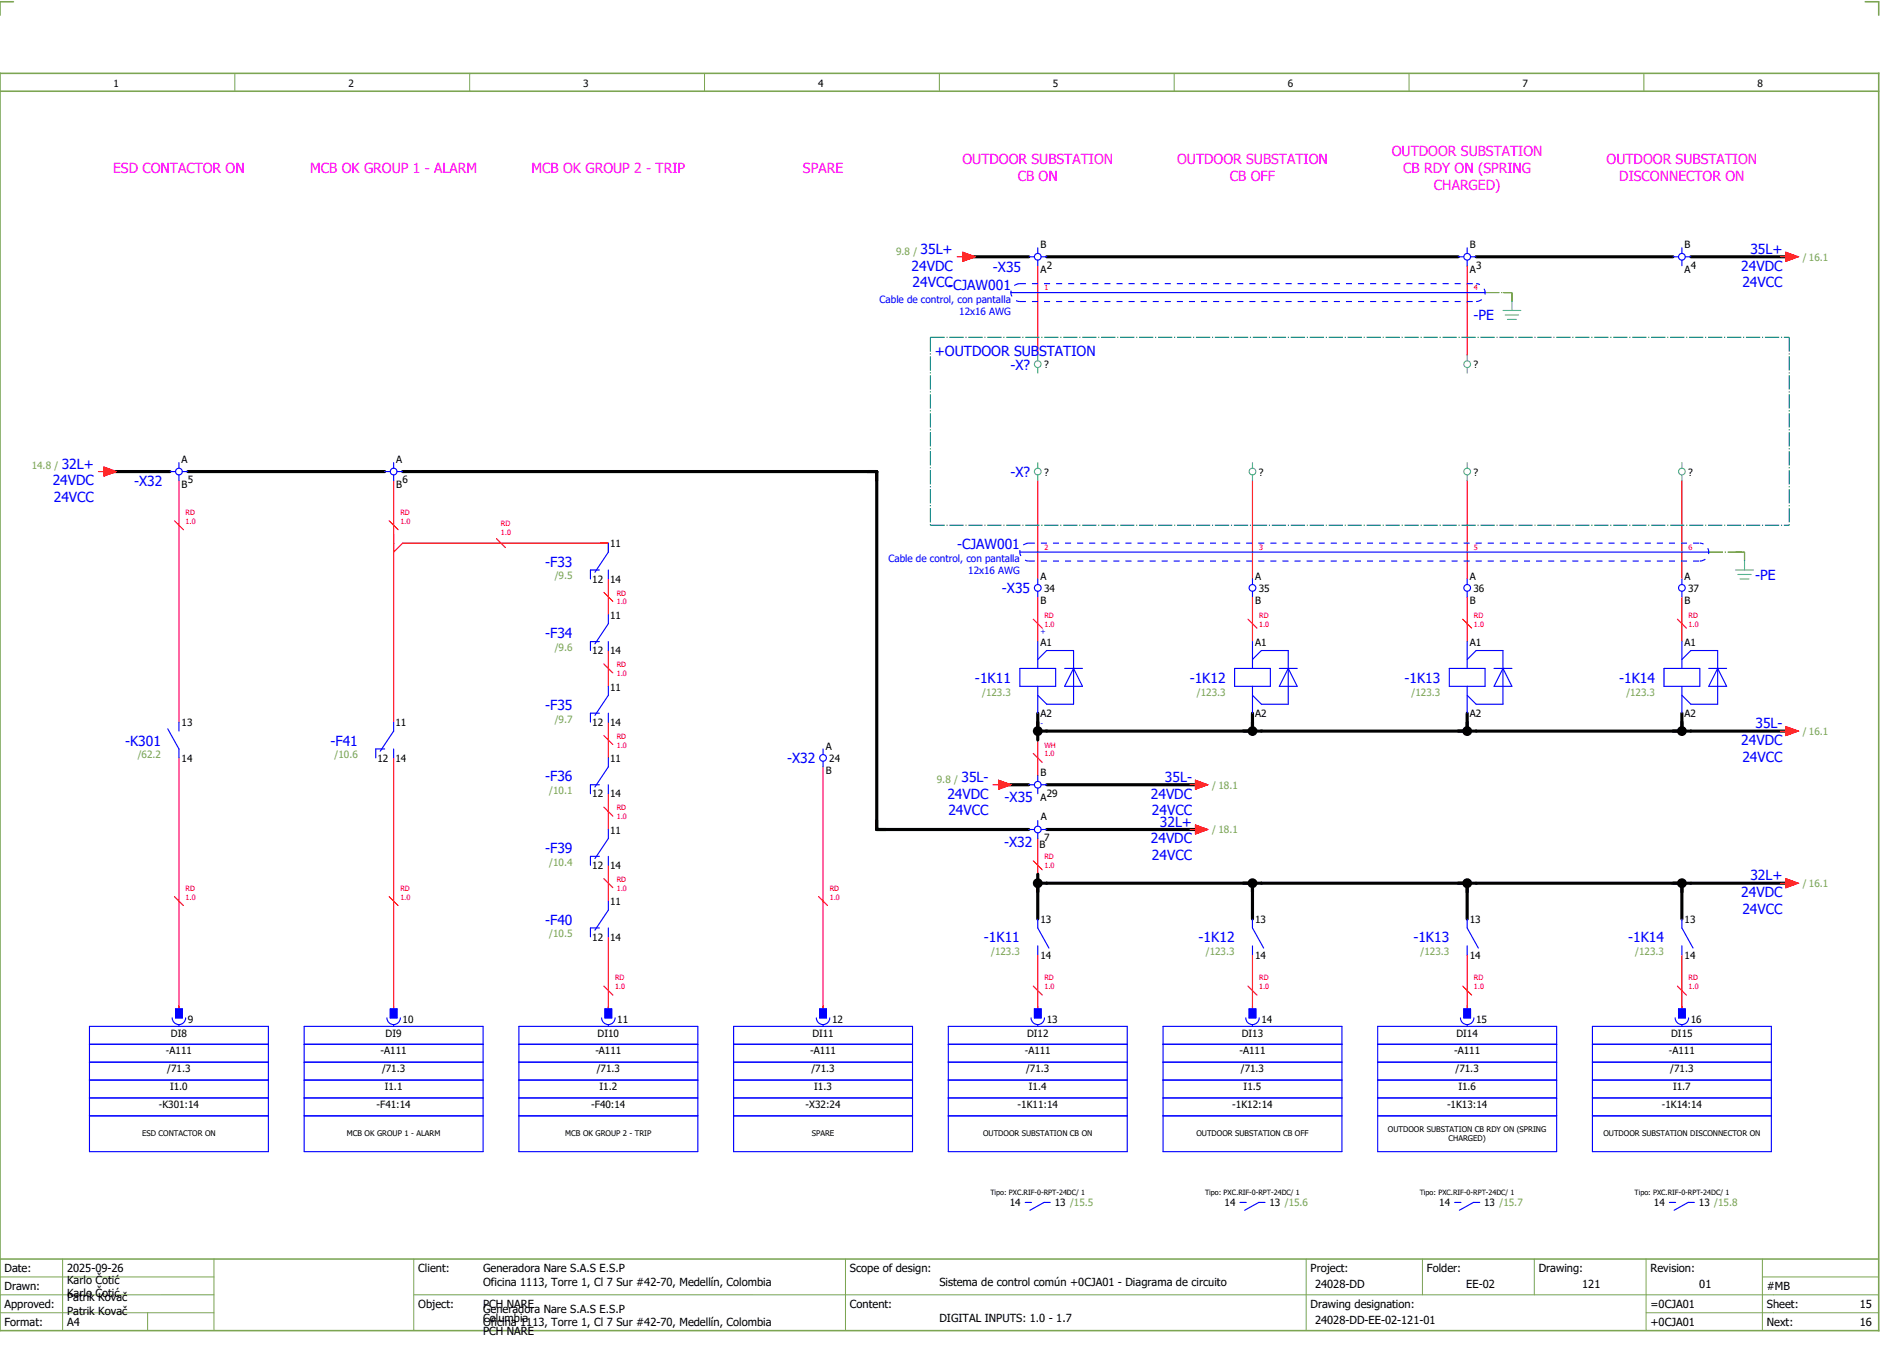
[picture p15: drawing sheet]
<svg xmlns="http://www.w3.org/2000/svg" width="421mm" height="301mm" viewBox="0 0 421 301" stroke-linecap="round" stroke-linejoin="round" font-family="sans-serif">
<defs><g id="words">
<g font-size="3.1" fill="#f0f">
<text x="311.2" y="34.9">OUTDOOR SUBSTATION</text>
<text x="25.3" y="38.6">ESD CONTACTOR ON</text>
<text x="69.3" y="38.6">MCB OK GROUP 1 - ALARM</text>
<text x="118.8" y="38.6">MCB OK GROUP 2 - TRIP</text>
<text x="179.5" y="38.6">SPARE</text>
<text x="215.2" y="36.8">OUTDOOR SUBSTATION</text>
<text x="227.5" y="40.5">CB ON</text>
<text x="263.2" y="36.8">OUTDOOR SUBSTATION</text>
<text x="274.9" y="40.5">CB OFF</text>
<text x="313.7" y="38.6">CB RDY ON (SPRING</text>
<text x="359.2" y="36.8">OUTDOOR SUBSTATION</text>
<text x="362" y="40.5">DISCONNECTOR ON</text>
<text x="320.6" y="42.4">CHARGED)</text>
</g>
<g font-size="3.1" fill="#00f">
<text x="205.8" y="56.8">35L+</text>
<text x="391.3" y="56.8">35L+</text>
<text x="203.8" y="60.5">24VDC</text>
<text x="204" y="64.3">24VCC-CJAW001</text>
<text x="222" y="60.7">-X35</text>
<text x="389.3" y="60.5">24VDC</text>
<text x="389.5" y="64.3">24VCC</text>
<text x="329.4" y="71.6">-PE</text>
<text x="209" y="79.5">+OUTDOOR SUBSTATION</text>
<text x="225.9" y="82.6">-X?</text>
<text x="13.8" y="104.8">32L+</text>
<text x="225.9" y="106.6">-X?</text>
<text x="11.8" y="108.5">24VDC</text>
<text x="12" y="112.3">24VCC</text>
<text x="30" y="108.7">-X32</text>
<text x="214" y="122.8">-CJAW001</text>
<text x="121.9" y="126.6">-F33</text>
<text x="392.4" y="129.6">-PE</text>
<text x="224" y="132.6">-X35</text>
<text x="121.9" y="142.6">-F34</text>
<text x="218" y="152.6">-1K11</text>
<text x="266" y="152.6">-1K12</text>
<text x="314" y="152.6">-1K13</text>
<text x="362" y="152.6">-1K14</text>
<text x="121.9" y="158.6">-F35</text>
<text x="28" y="166.6">-K301</text>
<text x="73.9" y="166.6">-F41</text>
<text x="389.3" y="166.5">24VDC</text>
<text x="392.4" y="162.8">35L-</text>
<text x="176" y="170.6">-X32</text>
<text x="389.5" y="170.3">24VCC</text>
<text x="121.9" y="174.6">-F36</text>
<text x="211.8" y="178.5">24VDC</text>
<text x="214.9" y="174.8">35L-</text>
<text x="224.6" y="179.3">-X35</text>
<text x="257.3" y="178.5">24VDC</text>
<text x="260.4" y="174.8">35L-</text>
<text x="212" y="182.3">24VCC</text>
<text x="257.5" y="182.3">24VCC</text>
<text x="259.3" y="184.8">32L+</text>
<text x="121.9" y="190.6">-F39</text>
<text x="224.5" y="189.3">-X32</text>
<text x="257.3" y="188.5">24VDC</text>
<text x="257.5" y="192.3">24VCC</text>
<text x="391.3" y="196.8">32L+</text>
<text x="389.3" y="200.5">24VDC</text>
<text x="121.9" y="206.6">-F40</text>
<text x="389.5" y="204.3">24VCC</text>
<text x="220" y="210.6">-1K11</text>
<text x="268" y="210.6">-1K12</text>
<text x="316" y="210.6">-1K13</text>
<text x="364" y="210.6">-1K14</text>
</g>
<g font-size="2.5">
<text x="1" y="284.4">Date:</text>
<text x="15" y="286.9">Karlo Čotić</text>
<text x="15" y="284.4">2025-09-26</text>
<text x="93.5" y="284.4">Client:</text>
<text x="108" y="284.4">Generadora Nare S.A.S E.S.P</text>
<text x="108" y="287.4">Oficina 1113, Torre 1, Cl 7 Sur #42-70, Medellín, Colombia</text>
<text x="190" y="284.4">Scope of design:</text>
<text x="210" y="287.4">Sistema de control común +0CJA01 - Diagrama de circuito</text>
<text x="293" y="284.4">Project:</text>
<text x="294" y="287.9">24028-DD</text>
<text x="319" y="284.4">Folder:</text>
<text x="327.8" y="287.9">EE-02</text>
<text x="344" y="284.4">Drawing:</text>
<text x="353.7" y="287.9">121</text>
<text x="369" y="284.4">Revision:</text>
<text x="379.9" y="287.9">01</text>
<text x="1" y="288.4">Drawn:</text>
<text x="1" y="292.4">Approved:</text>
<text x="15" y="289.9">Karlo Čotić</text>
<text x="15" y="290.9">Patrik Kovač</text>
<text x="15" y="293.9">Patrik Kovač</text>
<text x="93.5" y="292.4">Object:</text>
<text x="108" y="293.4">Generadora Nare S.A.S E.S.P</text>
<text x="108" y="292.4">PCH NARE</text>
<text x="190" y="292.4">Content:</text>
<text x="293" y="292.4">Drawing designation:</text>
<text x="369" y="292.4">=0CJA01</text>
<text x="395" y="292.4">Sheet:</text>
<text x="395" y="288.4">#MB</text>
<text x="415.8" y="292.4">15</text>
<text x="1" y="296.4">Format:</text>
<text x="15" y="296.4">A4</text>
<text x="108" y="296.4">Oficina 1113, Torre 1, Cl 7 Sur #42-70, Medellín, Colombia</text>
<text x="108" y="295.4">Columbia</text>
<text x="108" y="298.4">PCH NARE</text>
<text x="210" y="295.4">DIGITAL INPUTS: 1.0 - 1.7</text>
<text x="294" y="295.9">24028-DD-EE-02-121-01</text>
<text x="369" y="296.4">+0CJA01</text>
<text x="395" y="296.4">Next:</text>
<text x="415.8" y="296.4">16</text>
</g>
<g font-size="2.2">
<text x="25.4" y="19.4">1</text>
<text x="77.9" y="19.4">2</text>
<text x="130.4" y="19.4">3</text>
<text x="182.9" y="19.4">4</text>
<text x="235.4" y="19.4">5</text>
<text x="287.9" y="19.4">6</text>
<text x="340.4" y="19.4">7</text>
<text x="392.9" y="19.4">8</text>
<text x="232.6" y="55.5">B</text>
<text x="328.6" y="55.5">B</text>
<text x="376.6" y="55.5">B</text>
<text x="232.6" y="61">A</text>
<text x="234" y="60">2</text>
<text x="328.6" y="61">A</text>
<text x="330" y="60">3</text>
<text x="376.6" y="61">A</text>
<text x="378" y="60">4</text>
<text x="233.4" y="82.3">?</text>
<text x="329.4" y="82.3">?</text>
<text x="40.6" y="103.5">A</text>
<text x="88.6" y="103.5">A</text>
<text x="233.4" y="106.3">?</text>
<text x="281.4" y="106.3">?</text>
<text x="329.4" y="106.3">?</text>
<text x="377.4" y="106.3">?</text>
<text x="40.6" y="109">B</text>
<text x="42" y="108">5</text>
<text x="88.6" y="109">B</text>
<text x="90" y="108">6</text>
<text x="136.4" y="122.3">11</text>
<text x="132.4" y="130.2">12</text>
<text x="136.4" y="130.2">14</text>
<text x="232.6" y="129.5">A</text>
<text x="280.6" y="129.5">A</text>
<text x="328.6" y="129.5">A</text>
<text x="376.6" y="129.5">A</text>
<text x="232.6" y="135">B</text>
<text x="233.4" y="132.3">34</text>
<text x="280.6" y="135">B</text>
<text x="281.4" y="132.3">35</text>
<text x="328.6" y="135">B</text>
<text x="329.4" y="132.3">36</text>
<text x="376.6" y="135">B</text>
<text x="377.4" y="132.3">37</text>
<text x="136.4" y="138.3">11</text>
<text x="132.4" y="146.2">12</text>
<text x="136.4" y="146.2">14</text>
<text x="232.6" y="144.3">A1</text>
<text x="280.6" y="144.3">A1</text>
<text x="328.6" y="144.3">A1</text>
<text x="376.6" y="144.3">A1</text>
<text x="136.4" y="154.3">11</text>
<text x="232.6" y="160.2">A2</text>
<text x="280.6" y="160.2">A2</text>
<text x="328.6" y="160.2">A2</text>
<text x="376.6" y="160.2">A2</text>
<text x="40.6" y="162.3">13</text>
<text x="88.4" y="162.3">11</text>
<text x="132.4" y="162.2">12</text>
<text x="136.4" y="162.2">14</text>
<text x="184.6" y="167.5">A</text>
<text x="40.6" y="170.2">14</text>
<text x="84.4" y="170.2">12</text>
<text x="88.4" y="170.2">14</text>
<text x="136.4" y="170.3">11</text>
<text x="184.6" y="173">B</text>
<text x="185.4" y="170.3">24</text>
<text x="232.6" y="173.5">B</text>
<text x="132.4" y="178.2">12</text>
<text x="136.4" y="178.2">14</text>
<text x="232.6" y="179">A</text>
<text x="234" y="178">29</text>
<text x="232.7" y="183.2">A</text>
<text x="136.4" y="186.3">11</text>
<text x="232.4" y="189.5">B</text>
<text x="233.4" y="188">7</text>
<text x="132.4" y="194.2">12</text>
<text x="136.4" y="194.2">14</text>
<text x="136.4" y="202.3">11</text>
<text x="232.6" y="206.3">13</text>
<text x="280.6" y="206.3">13</text>
<text x="328.6" y="206.3">13</text>
<text x="376.6" y="206.3">13</text>
<text x="132.4" y="210.2">12</text>
<text x="136.4" y="210.2">14</text>
<text x="232.6" y="214.2">14</text>
<text x="280.6" y="214.2">14</text>
<text x="328.6" y="214.2">14</text>
<text x="376.6" y="214.2">14</text>
<text x="38.2" y="231.8">DI8</text>
<text x="42" y="228.7">9</text>
<text x="86.2" y="231.8">DI9</text>
<text x="90" y="228.7">10</text>
<text x="133.6" y="231.8">DI10</text>
<text x="138" y="228.7">11</text>
<text x="181.6" y="231.8">DI11</text>
<text x="186" y="228.7">12</text>
<text x="229.6" y="231.8">DI12</text>
<text x="234" y="228.7">13</text>
<text x="277.6" y="231.8">DI13</text>
<text x="282" y="228.7">14</text>
<text x="325.6" y="231.8">DI14</text>
<text x="330" y="228.7">15</text>
<text x="373.6" y="231.8">DI15</text>
<text x="378" y="228.7">16</text>
<text x="37.1" y="235.6">-A111</text>
<text x="37.4" y="239.6">/71.3</text>
<text x="85.1" y="235.6">-A111</text>
<text x="85.4" y="239.6">/71.3</text>
<text x="133.1" y="235.6">-A111</text>
<text x="133.4" y="239.6">/71.3</text>
<text x="181.1" y="235.6">-A111</text>
<text x="181.4" y="239.6">/71.3</text>
<text x="229.1" y="235.6">-A111</text>
<text x="229.4" y="239.6">/71.3</text>
<text x="277.1" y="235.6">-A111</text>
<text x="277.4" y="239.6">/71.3</text>
<text x="325.1" y="235.6">-A111</text>
<text x="325.4" y="239.6">/71.3</text>
<text x="373.1" y="235.6">-A111</text>
<text x="373.4" y="239.6">/71.3</text>
<text x="38" y="243.6">I1.0</text>
<text x="86" y="243.6">I1.1</text>
<text x="134" y="243.6">I1.2</text>
<text x="182" y="243.6">I1.3</text>
<text x="230" y="243.6">I1.4</text>
<text x="278" y="243.6">I1.5</text>
<text x="326" y="243.6">I1.6</text>
<text x="374" y="243.6">I1.7</text>
<text x="35.5" y="247.6">-K301:14</text>
<text x="84.2" y="247.6">-F41:14</text>
<text x="132.2" y="247.6">-F40:14</text>
<text x="180.1" y="247.6">-X32:24</text>
<text x="227.5" y="247.6">-1K11:14</text>
<text x="275.5" y="247.6">-1K12:14</text>
<text x="323.5" y="247.6">-1K13:14</text>
<text x="371.5" y="247.6">-1K14:14</text>
<text x="225.8" y="269.6">14</text>
<text x="235.8" y="269.6">13 /15.5</text>
<text x="273.8" y="269.6">14</text>
<text x="283.8" y="269.6">13 /15.6</text>
<text x="321.8" y="269.6">14</text>
<text x="331.8" y="269.6">13 /15.7</text>
<text x="369.8" y="269.6">14</text>
<text x="379.8" y="269.6">13 /15.8</text>
</g>
<g font-size="2.2" fill="#7ca552">
<text x="200.3" y="56.9">9.8 /</text>
<text x="403" y="58.3">/ 16.1</text>
<text x="7.1" y="104.9">14.8 /</text>
<text x="124" y="129.5">/9.5</text>
<text x="124" y="145.5">/9.6</text>
<text x="219.6" y="155.5">/123.3</text>
<text x="267.6" y="155.5">/123.3</text>
<text x="315.6" y="155.5">/123.3</text>
<text x="363.6" y="155.5">/123.3</text>
<text x="124" y="161.5">/9.7</text>
<text x="403" y="164.3">/ 16.1</text>
<text x="30.8" y="169.5">/62.2</text>
<text x="74.8" y="169.5">/10.6</text>
<text x="122.8" y="177.5">/10.1</text>
<text x="209.4" y="174.9">9.8 /</text>
<text x="271" y="176.3">/ 18.1</text>
<text x="271" y="186.3">/ 18.1</text>
<text x="122.8" y="193.5">/10.4</text>
<text x="403" y="198.3">/ 16.1</text>
<text x="122.8" y="209.5">/10.5</text>
<text x="221.6" y="213.5">/123.3</text>
<text x="269.6" y="213.5">/123.3</text>
<text x="317.6" y="213.5">/123.3</text>
<text x="365.6" y="213.5">/123.3</text>
</g>
<g font-size="2.2" fill="#00f">
<text x="196.6" y="67.6">Cable de control, con pantalla</text>
<text x="214.5" y="70.3">12x16 AWG</text>
<text x="198.6" y="125.6">Cable de control, con pantalla</text>
<text x="216.5" y="128.3">12x16 AWG</text>
</g>
<g font-size="1.7">
<text x="31.8" y="254">ESD CONTACTOR ON</text>
<text x="77.5" y="254">MCB OK GROUP 1 - ALARM</text>
<text x="126.4" y="254">MCB OK GROUP 2 - TRIP</text>
<text x="181.5" y="254">SPARE</text>
<text x="219.8" y="254">OUTDOOR SUBSTATION CB ON</text>
<text x="267.5" y="254">OUTDOOR SUBSTATION CB OFF</text>
<text x="310.3" y="252.9">OUTDOOR SUBSTATION CB RDY ON (SPRING</text>
<text x="323.8" y="255">CHARGED)</text>
<text x="358.5" y="254">OUTDOOR SUBSTATION DISCONNECTOR ON</text>
</g>
<g font-size="1.6" fill="#f00">
<text x="233.5" y="64.9">1</text>
<text x="329.5" y="64.9">4</text>
<text x="41.5" y="117.1">1.0</text>
<text x="41.5" y="115.1">RD</text>
<text x="89.5" y="117.1">1.0</text>
<text x="89.5" y="115.1">RD</text>
<text x="112" y="119.6">1.0</text>
<text x="112" y="117.6">RD</text>
<text x="233.5" y="122.9">2</text>
<text x="281.5" y="122.9">3</text>
<text x="329.5" y="122.9">5</text>
<text x="377.5" y="122.9">6</text>
<text x="137.9" y="135.1">1.0</text>
<text x="137.9" y="133.1">RD</text>
<text x="233.5" y="140">1.0</text>
<text x="233.5" y="138.1">RD</text>
<text x="281.5" y="140">1.0</text>
<text x="281.5" y="138.1">RD</text>
<text x="329.5" y="140">1.0</text>
<text x="329.5" y="138.1">RD</text>
<text x="377.5" y="140">1.0</text>
<text x="377.5" y="138.1">RD</text>
<text x="137.9" y="149.1">RD</text>
<text x="137.9" y="151.1">1.0</text>
<text x="137.9" y="167.1">1.0</text>
<text x="137.9" y="165.1">RD</text>
<text x="233.5" y="167.1">WH</text>
<text x="233.5" y="169.1">1.0</text>
<text x="137.9" y="183.1">1.0</text>
<text x="137.9" y="181.1">RD</text>
<text x="137.9" y="197.1">RD</text>
<text x="233.5" y="194">1.0</text>
<text x="233.5" y="192.1">RD</text>
<text x="41.5" y="201.1">1.0</text>
<text x="41.5" y="199.1">RD</text>
<text x="89.5" y="201.1">1.0</text>
<text x="89.5" y="199.1">RD</text>
<text x="137.9" y="199.1">1.0</text>
<text x="185.5" y="201.1">1.0</text>
<text x="185.5" y="199.1">RD</text>
<text x="137.5" y="221.1">1.0</text>
<text x="137.5" y="219.1">RD</text>
<text x="233.5" y="221.1">1.0</text>
<text x="233.5" y="219.1">RD</text>
<text x="281.5" y="221.1">1.0</text>
<text x="281.5" y="219.1">RD</text>
<text x="329.5" y="221.1">1.0</text>
<text x="329.5" y="219.1">RD</text>
<text x="377.5" y="221.1">1.0</text>
<text x="377.5" y="219.1">RD</text>
</g>
<g font-size="1.6" fill="#00f">
<text x="232.6" y="141.8">+</text>
<text x="232.6" y="162.3">-</text>
</g>
<g font-size="1.6">
<text x="221.4" y="267.1">Tipo: PXC.RIF-0-RPT-24DC/ 1</text>
<text x="269.4" y="267.1">Tipo: PXC.RIF-0-RPT-24DC/ 1</text>
<text x="317.4" y="267.1">Tipo: PXC.RIF-0-RPT-24DC/ 1</text>
<text x="365.4" y="267.1">Tipo: PXC.RIF-0-RPT-24DC/ 1</text>
</g>
</g></defs>
<path d="M0 16.4h420v281h-420zM3 .4h-3v3M417 .4h3v3M0 20.4h420M0 281.4h420" fill="none" stroke="#7ca552" stroke-width=".35"/>
<g fill="none" stroke="#7ca552" stroke-width=".22">
<path d="M52.5 16.4v4M105 16.4v4M157.5 16.4v4M210 16.4v4M262.5 16.4v4M315 16.4v4M367.5 16.4v4M0 285.4h47.8M0 293.4h47.8M14 281.4v16M33 293.4v4M47.8 281.4v16"/>
<path d="M47.8 289.4h-47.8M92.5 281.4v16M92.5 289.4h327.5M189 281.4v16M292 281.4v15.8M318 281.4v8M343 281.4v8M368 281.4v15.8M368 293.4h52M394 285.4h26M394 281.4v15.8"/>
</g>
<g fill="none" stroke="#f00" stroke-width=".25">
<path d="M214 57.4h1.2M215.2 56.4l2.8 1-2.8 1zM232 59.4v20M328 59.4v20M398 57.4h1.2M399.2 56.4l2.8 1-2.8 1zM22 105.4h1.2M23.2 104.4l2.8 1-2.8 1zM39 116.4l2 2M40 107.4v54M87 116.4l2 2M88 107.4v54"/>
<path d="M232 107.4v22M280 107.4v22M328 107.4v22M376 107.4v22M88 123.4l2-2h46v2M111 120.4l2 2M135 132.4l2 2M136 129.4v8M231 138.4l2 2M232 133.4v10M279 138.4l2 2M280 133.4v10"/>
<path d="M327 138.4l2 2M328 133.4v10M375 138.4l2 2M376 133.4v10M135 148.4l2 2M136 145.4v8M40 169.4v56M88 169.4v56M135 164.4l2 2M136 161.4v8M136 177.4v8M184 171.4v54"/>
<path d="M222 175.4h1.3M223.3 174.4l2.7 1-2.7 1zM231 168.4l2 2M232 163.4v10M266 175.4h1.2M267.2 174.4l2.8 1-2.8 1zM398 163.4h1.2M399.2 162.4l2.8 1-2.8 1zM135 180.4l2 2M135 196.4l2 2M136 193.4v8M231 192.4l2 2"/>
<path d="M232 187.4v10M266 185.4h1.2M267.2 184.4l2.8 1-2.8 1zM398 197.4h1.2M399.2 196.4l2.8 1-2.8 1zM39 200.4l2 2M87 200.4l2 2M136 209.4v16M183 200.4l2 2M232 213.4v12M280 213.4v12M328 213.4v12"/>
<path d="M376 213.4v12M135 220.4l2 2M231 220.4l2 2M279 220.4l2 2M327 220.4l2 2M375 220.4l2 2"/>
</g>
<g fill="none" stroke="#000" stroke-width=".7">
<path d="M216 57.4h14M234 57.4h92M330 57.4h44M378 57.4h22M24 105.4h14M42 105.4h44M90 105.4h106v80h34M232 159.4v6M280 159.4v4M328 159.4v4M376 159.4v4M224 175.4h6"/>
<path d="M232 163.4h168M234 175.4h34M232 197.4h168M232 195.4v10M234 185.4h34M280 197.4v8M328 197.4v8M376 197.4v8"/>
</g>
<path d="M332 65.4h6M336 65.4h2M338 65.4v2M382 123.4h8M388 123.4h2M390 123.4v2" fill="none" stroke="#00be00" stroke-width=".25" stroke-dasharray="3.2 .4 .3 .4" stroke-linecap="butt"/>
<g fill="#000">
<circle cx="232" cy="163.4" r="1.1"/>
<circle cx="280" cy="163.4" r="1.1"/>
<circle cx="328" cy="163.4" r="1.1"/>
<circle cx="376" cy="163.4" r="1.1"/>
<circle cx="232" cy="197.4" r="1.1"/>
<circle cx="280" cy="197.4" r="1.1"/>
<circle cx="328" cy="197.4" r="1.1"/>
<circle cx="376" cy="197.4" r="1.1"/>
</g>
<g fill="none" stroke="#00f" stroke-width=".25">
<path d="M230 57.4h1.3M232 55.4v1.2M232 58.1v1.3M232.8 57.4h1.2M326 57.4h1.3M328 55.4v1.2M328 58.1v1.3M328.8 57.4h1.2M374 57.4h1.2M376 55.4v1.2M376 58.1v1.3M376.7 57.4h1.3"/>
<path d="M226 65.4h106M38 105.4h1.3M40 103.4v1.2M40 106.1v1.3M40.8 105.4h1.2M86 105.4h1.3M88 103.4v1.2M88 106.1v1.3M88.8 105.4h1.2M134 127.4h-2v2M136 127.4v2M136 121.4v2l-3 4.5"/>
<path d="M136 137.4v2l-3 4.5M228 123.4h154M232 129.4v1.2M232 132.1v1.3M280 129.4v1.2M280 132.1v1.3M328 129.4v1.2M328 132.1v1.3M376 129.4v1.2M376 132.1v1.3M134 143.4h-2v2M134 159.4h-2v2"/>
<path d="M136 143.4v2M136 159.4v2M136 153.4v2l-3 4.5M228 149.4h8v4h-8zM232 143.4v6M232 153.4v6M232 147.4l2-2h6v12h-6l-2-2M238 149.4h4M240 149.4h.1M240 149.4l2 4h-4zM276 149.4h8v4h-8zM280 143.4v6"/>
<path d="M280 153.4v6M280 147.4l2-2h6v12h-6l-2-2M286 149.4h4M288 149.4h.1M288 149.4l2 4h-4zM324 149.4h8v4h-8zM328 143.4v6M328 153.4v6M328 147.4l2-2h6v12h-6l-2-2M334 149.4h4M336 149.4h.1M336 149.4l2 4h-4z"/>
<path d="M372 149.4h8v4h-8zM376 143.4v6M376 153.4v6M376 147.4l2-2h6v12h-6l-2-2M382 149.4h4M384 149.4h.1M384 149.4l2 4h-4zM37.5 162.9l2.5 4.5v2M40 161.4v2M86 167.4h-2v2M88 167.4v2M88 161.4v2l-3 4.5"/>
<path d="M134 175.4h-2v2M136 175.4v2M136 169.4v2l-3 4.5M184 167.4v1.2M184 170.1v1.3M230 175.4h1.3M232 173.4v1.2M232 176.1v1.3M232.8 175.4h1.2M134 191.4h-2v2M136 191.4v2M136 185.4v2l-3 4.5"/>
<path d="M230 185.4h1.3M232 183.4v1.2M232 186.1v1.3M232.8 185.4h1.2M134 207.4h-2v2M136 207.4v2M136 201.4v2l-3 4.5M232 205.4v2l2.5 4.5M232 211.4v2M280 205.4v2l2.5 4.5M280 211.4v2M328 205.4v2l2.5 4.5"/>
<path d="M328 211.4v2M376 205.4v2l2.5 4.5M376 211.4v2M20 237.4h40M20 229.4h40v28h-40zM20 233.4h40M38.5 227.5a1.5 1.5 0 0 0 1.5 1.5 1.5 1.5 0 0 0 1.5-1.5M39.3 225.5h1.5v2h-1.5zM40 229.1v.3M68 237.4h40M68 233.4h40M68 229.4h40v28h-40z"/>
<path d="M86.5 227.5a1.5 1.5 0 0 0 1.5 1.5 1.5 1.5 0 0 0 1.5-1.5M87.3 225.5h1.5v2h-1.5zM88 229.1v.3M116 237.4h40M116 233.4h40M116 229.4h40v28h-40zM134.5 227.5a1.5 1.5 0 0 0 1.5 1.5 1.5 1.5 0 0 0 1.5-1.5M135.3 225.5h1.5v2h-1.5zM136 229.1v.3M164 237.4h40M164 233.4h40M164 229.4h40v28h-40z"/>
<path d="M182.5 227.5a1.5 1.5 0 0 0 1.5 1.5 1.5 1.5 0 0 0 1.5-1.5M183.3 225.5h1.5v2h-1.5zM184 229.1v.3M212 237.4h40M212 233.4h40M212 229.4h40v28h-40zM230.5 227.5a1.5 1.5 0 0 0 1.5 1.5 1.5 1.5 0 0 0 1.5-1.5M231.3 225.5h1.5v2h-1.5zM232 229.1v.3M260 237.4h40M260 233.4h40M260 229.4h40v28h-40z"/>
<path d="M278.5 227.5a1.5 1.5 0 0 0 1.5 1.5 1.5 1.5 0 0 0 1.5-1.5M279.3 225.5h1.5v2h-1.5zM280 229.1v.3M308 237.4h40M308 233.4h40M308 229.4h40v28h-40zM326.5 227.5a1.5 1.5 0 0 0 1.5 1.5 1.5 1.5 0 0 0 1.5-1.5M327.3 225.5h1.5v2h-1.5zM328 229.1v.3M356 237.4h40M356 233.4h40M356 229.4h40v28h-40z"/>
<path d="M374.5 227.5a1.5 1.5 0 0 0 1.5 1.5 1.5 1.5 0 0 0 1.5-1.5M375.2 225.5h1.5v2h-1.5zM376 229.1v.3M20 249.4h40M20 245.4h40M20 241.4h40M68 249.4h40M68 245.4h40M68 241.4h40M116 249.4h40M116 245.4h40M116 241.4h40"/>
<path d="M164 249.4h40M164 245.4h40M164 241.4h40M212 249.4h40M212 245.4h40M212 241.4h40M260 249.4h40M260 245.4h40M260 241.4h40M308 249.4h40M308 245.4h40M308 241.4h40"/>
<path d="M356 249.4h40M356 245.4h40M356 241.4h40M229.2 268.7h1.4M234.8 268.7h-1.4l-3.1 1.8M277.2 268.7h1.4M282.8 268.7h-1.4l-3.1 1.8M325.2 268.7h1.4M330.8 268.7h-1.4l-3.1 1.8M373.2 268.7h1.4M378.8 268.7h-1.4l-3.1 1.8"/>
<circle cx="232" cy="57.4" r=".75"/>
<circle cx="328" cy="57.4" r=".75"/>
<circle cx="376" cy="57.4" r=".75"/>
<circle cx="40" cy="105.4" r=".75"/>
<circle cx="88" cy="105.4" r=".75"/>
<circle cx="232" cy="131.4" r=".75"/>
<circle cx="280" cy="131.4" r=".75"/>
<circle cx="328" cy="131.4" r=".75"/>
<circle cx="376" cy="131.4" r=".75"/>
<circle cx="184" cy="169.4" r=".75"/>
<circle cx="232" cy="175.4" r=".75"/>
<circle cx="232" cy="185.4" r=".75"/>
</g>
<g fill="#00f" stroke="#00f" stroke-width=".22">
<path d="M39.3 225.5h1.5v2h-1.5z"/>
<path d="M87.3 225.5h1.5v2h-1.5z"/>
<path d="M135.3 225.5h1.5v2h-1.5z"/>
<path d="M183.3 225.5h1.5v2h-1.5z"/>
<path d="M231.3 225.5h1.5v2h-1.5z"/>
<path d="M279.3 225.5h1.5v2h-1.5z"/>
<path d="M327.3 225.5h1.5v2h-1.5z"/>
<path d="M375.2 225.5h1.5v2h-1.5z"/>
</g>
<path d="M208 75.4h192M208 75.4v42M400 75.4v42M208 117.4h192" fill="none" stroke="#007f7f" stroke-width=".25" stroke-dasharray="3.2 .4 .3 .4" stroke-linecap="butt"/>
<g fill="none" stroke="#52a5a5" stroke-width=".25">
<path d="M232 79.4v1.2M328 79.4v1.2M336 69.4h4M336.5 70.4h3M337 71.4h2M338 67.4v2M232 82.1v1.3M328 82.1v1.3M232 103.4v1.2M232 106.1v1.3M280 103.4v1.2M280 106.1v1.3"/>
<path d="M328 103.4v1.2M328 106.1v1.3M376 103.4v1.2M376 106.1v1.3M388 127.4h4M388.5 128.4h3M389 129.4h2M390 125.4v2"/>
<circle cx="232" cy="81.4" r=".75"/>
<circle cx="328" cy="81.4" r=".75"/>
<circle cx="232" cy="105.4" r=".75"/>
<circle cx="280" cy="105.4" r=".75"/>
<circle cx="328" cy="105.4" r=".75"/>
<circle cx="376" cy="105.4" r=".75"/>
</g>
<path d="M228 67.4h102M228 63.4h102M228 63.4a2 2 0 0 0-2 2 2 2 0 0 0 2 2M330 67.4a2 2 0 0 0 2-2 2 2 0 0 0-2-2M230 125.4h150M230 121.4h150M230 121.4a2 2 0 0 0-2 2 2 2 0 0 0 2 2M380 125.4a2 2 0 0 0 2-2 2 2 0 0 0-2-2" fill="none" stroke="#00f" stroke-width=".25" stroke-dasharray="1.4 1.4" stroke-linecap="butt"/>
<g fill="#f00" stroke="#f00" stroke-width=".22">
<path d="M23.2 104.4l2.8 1-2.8 1z"/>
<path d="M215.2 56.4l2.8 1-2.8 1z"/>
<path d="M399.2 56.4l2.8 1-2.8 1z"/>
<path d="M267.2 184.4l2.8 1-2.8 1z"/>
<path d="M223.3 174.4l2.7 1-2.7 1z"/>
<path d="M399.2 162.4l2.8 1-2.8 1z"/>
<path d="M267.2 174.4l2.8 1-2.8 1z"/>
<path d="M399.2 196.4l2.8 1-2.8 1z"/>
</g>
<use href="#words"/>
</svg>
